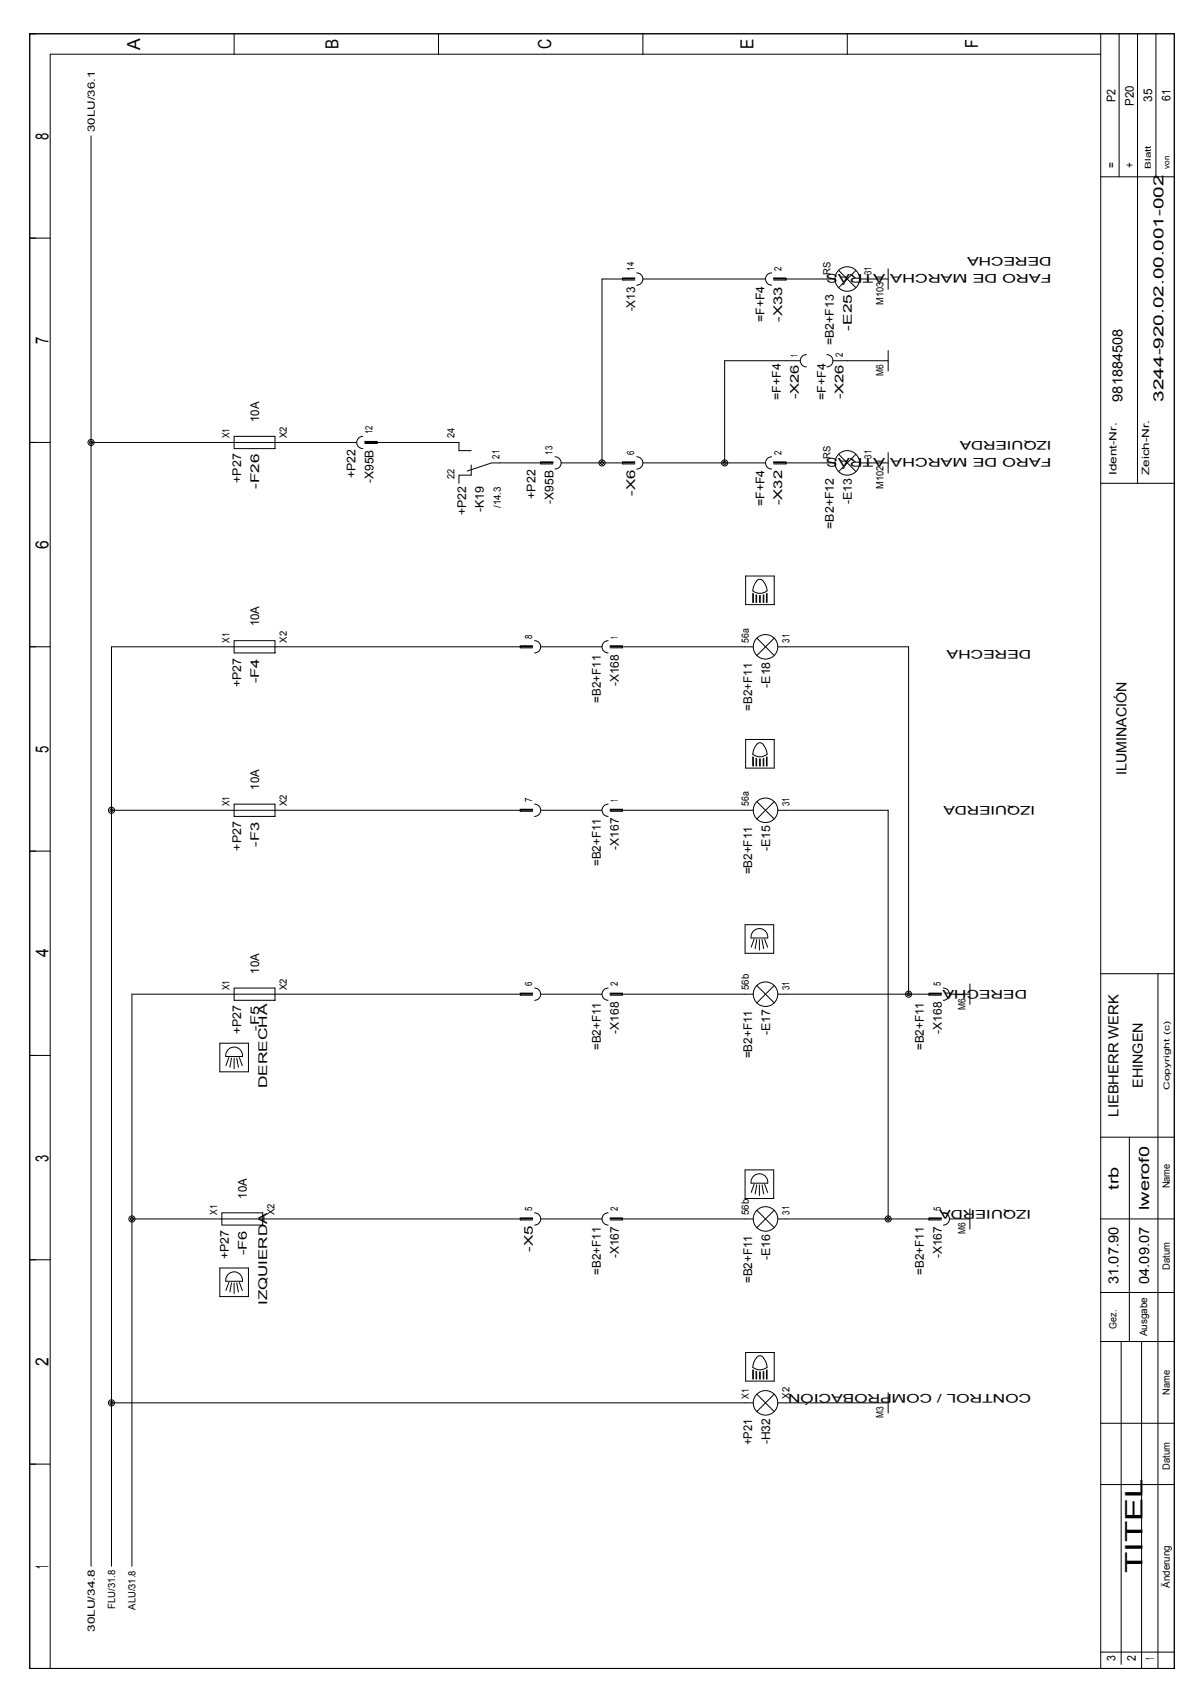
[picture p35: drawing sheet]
<svg xmlns="http://www.w3.org/2000/svg" width="210mm" height="297mm" viewBox="0 0 210 297" stroke-linecap="round" stroke-linejoin="round" font-family="sans-serif">
<defs><g id="words">
<text font-size="4.2" x="201.4" y="277.3" transform="rotate(-90 201.4 277.3)">TITEL</text>
<g font-size="3.2">
<text x="24.7" y="8.7" transform="rotate(-90 24.7 8.7)">A</text>
<text x="59.7" y="8.6" transform="rotate(-90 59.7 8.6)">B</text>
<text x="97.1" y="8.7" transform="rotate(-90 97.1 8.7)">C</text>
<text x="132.8" y="8.6" transform="rotate(-90 132.8 8.6)">E</text>
<text x="172.4" y="8.5" transform="rotate(-90 172.4 8.5)">F</text>
<text x="8.5" y="24.7" transform="rotate(-90 8.5 24.7)">8</text>
<text x="8.5" y="60.7" transform="rotate(-90 8.5 60.7)">7</text>
<text x="8.5" y="96.7" transform="rotate(-90 8.5 96.7)">6</text>
<text x="8.5" y="132.7" transform="rotate(-90 8.5 132.7)">5</text>
<text x="8.5" y="168.8" transform="rotate(-90 8.5 168.8)">4</text>
<text x="8.5" y="204.8" transform="rotate(-90 8.5 204.8)">3</text>
<text x="8.5" y="240.8" transform="rotate(-90 8.5 240.8)">2</text>
<text x="8.5" y="276.5" transform="rotate(-90 8.5 276.5)">1</text>
</g>
<g font-size="2.5">
<text x="197.8" y="70.8" transform="rotate(-90 197.8 70.8)">981884508</text>
<text x="205" y="70.8" transform="rotate(-90 205 70.8)">3244-920.02.00.001-002</text>
<text x="198.6" y="136.6" transform="rotate(-90 198.6 136.6)">ILUMINACIÓN</text>
<text x="201.4" y="191.8" transform="rotate(-90 201.4 191.8)">EHINGEN</text>
<text x="197.1" y="196.8" transform="rotate(-90 197.1 196.8)">LIEBHERR WERK</text>
<text x="197.1" y="209.7" transform="rotate(-90 197.1 209.7)">trb</text>
<text x="202.5" y="213.3" transform="rotate(-90 202.5 213.3)">lwerof0</text>
<text x="197.1" y="226.3" transform="rotate(-90 197.1 226.3)">31.07.90</text>
<text x="202.5" y="226.3" transform="rotate(-90 202.5 226.3)">04.09.07</text>
</g>
<g font-size="2.1">
<text x="196.6" y="18" transform="rotate(-90 196.6 18)">P2</text>
<text x="203.1" y="17.9" transform="rotate(-90 203.1 17.9)">35</text>
<text x="206.3" y="17.7" transform="rotate(-90 206.3 17.7)">61</text>
<text x="199.8" y="18.6" transform="rotate(-90 199.8 18.6)">P20</text>
<text x="196.6" y="29.6" transform="rotate(-90 196.6 29.6)">=</text>
<text x="199.8" y="29.6" transform="rotate(-90 199.8 29.6)">+</text>
<text x="185.3" y="45.3" transform="rotate(-180 185.3 45.3)">DERECHA</text>
<text x="185.3" y="48.4" transform="rotate(-180 185.3 48.4)">FARO DE MARCHA ATRÁS</text>
<text x="111.9" y="54.9" transform="rotate(-90 111.9 54.9)">-X13</text>
<text x="134.7" y="56.8" transform="rotate(-90 134.7 56.8)">=F+F4</text>
<text x="137.9" y="56.7" transform="rotate(-90 137.9 56.7)">-X33</text>
<text x="150.1" y="58.3" transform="rotate(-90 150.1 58.3)">-E25</text>
<text x="147" y="60.9" transform="rotate(-90 147 60.9)">=B2+F13</text>
<text x="137.6" y="70.5" transform="rotate(-90 137.6 70.5)">=F+F4</text>
<text x="140.8" y="70.4" transform="rotate(-90 140.8 70.4)">-X26</text>
<text x="145.5" y="70.5" transform="rotate(-90 145.5 70.5)">=F+F4</text>
<text x="148.7" y="70.4" transform="rotate(-90 148.7 70.4)">-X26</text>
<text x="45.7" y="74.4" transform="rotate(-90 45.7 74.4)">10A</text>
<text x="185.3" y="77.7" transform="rotate(-180 185.3 77.7)">IZQUIERDA</text>
<text x="185.3" y="80.8" transform="rotate(-180 185.3 80.8)">FARO DE MARCHA ATRÁS</text>
<text x="42.5" y="85.1" transform="rotate(-90 42.5 85.1)">+P27</text>
<text x="45.7" y="86.2" transform="rotate(-90 45.7 86.2)">-F26</text>
<text x="62.7" y="84.3" transform="rotate(-90 62.7 84.3)">+P22</text>
<text x="65.8" y="85.2" transform="rotate(-90 65.8 85.2)">-X95B</text>
<text x="94.4" y="87.9" transform="rotate(-90 94.4 87.9)">+P22</text>
<text x="97.5" y="88.8" transform="rotate(-90 97.5 88.8)">-X95B</text>
<text x="111.9" y="87.4" transform="rotate(-90 111.9 87.4)">-X6</text>
<text x="134.7" y="89.2" transform="rotate(-90 134.7 89.2)">=F+F4</text>
<text x="137.9" y="89" transform="rotate(-90 137.9 89)">-X32</text>
<text x="150.1" y="88.8" transform="rotate(-90 150.1 88.8)">-E13</text>
<text x="82.1" y="90.8" transform="rotate(-90 82.1 90.8)">+P22</text>
<text x="85.3" y="90.3" transform="rotate(-90 85.3 90.3)">-K19</text>
<text x="147" y="93.2" transform="rotate(-90 147 93.2)">=B2+F12</text>
<text x="45.7" y="110.4" transform="rotate(-90 45.7 110.4)">10A</text>
<text x="181.7" y="114.7" transform="rotate(-180 181.7 114.7)">DERECHA</text>
<text x="42.5" y="121.1" transform="rotate(-90 42.5 121.1)">+P27</text>
<text x="45.7" y="120.4" transform="rotate(-90 45.7 120.4)">-F4</text>
<text x="105.9" y="123.9" transform="rotate(-90 105.9 123.9)">=B2+F11</text>
<text x="109.1" y="121" transform="rotate(-90 109.1 121)">-X168</text>
<text x="132.6" y="125.3" transform="rotate(-90 132.6 125.3)">=B2+F11</text>
<text x="135.7" y="121.3" transform="rotate(-90 135.7 121.3)">-E18</text>
<text x="45.7" y="139.2" transform="rotate(-90 45.7 139.2)">10A</text>
<text x="182.5" y="142" transform="rotate(-180 182.5 142)">IZQUIERDA</text>
<text x="42.5" y="149.9" transform="rotate(-90 42.5 149.9)">+P27</text>
<text x="45.7" y="149.3" transform="rotate(-90 45.7 149.3)">-F3</text>
<text x="109.1" y="149.8" transform="rotate(-90 109.1 149.8)">-X167</text>
<text x="105.9" y="152.7" transform="rotate(-90 105.9 152.7)">=B2+F11</text>
<text x="132.6" y="154.2" transform="rotate(-90 132.6 154.2)">=B2+F11</text>
<text x="135.7" y="150.1" transform="rotate(-90 135.7 150.1)">-E15</text>
<text x="45.7" y="171.7" transform="rotate(-90 45.7 171.7)">10A</text>
<text x="181" y="174.5" transform="rotate(-180 181 174.5)">DERECHA</text>
<text x="42.5" y="182.4" transform="rotate(-90 42.5 182.4)">+P27</text>
<text x="45.7" y="181.7" transform="rotate(-90 45.7 181.7)">-F5</text>
<text x="105.9" y="185.1" transform="rotate(-90 105.9 185.1)">=B2+F11</text>
<text x="109.1" y="182.2" transform="rotate(-90 109.1 182.2)">-X168</text>
<text x="135.7" y="182.5" transform="rotate(-90 135.7 182.5)">-E17</text>
<text x="162.8" y="185.1" transform="rotate(-90 162.8 185.1)">=B2+F11</text>
<text x="166" y="182.2" transform="rotate(-90 166 182.2)">-X168</text>
<text x="47.1" y="191.8" transform="rotate(-90 47.1 191.8)">DERECHA</text>
<text x="132.6" y="186.6" transform="rotate(-90 132.6 186.6)">=B2+F11</text>
<text x="43.5" y="211.3" transform="rotate(-90 43.5 211.3)">10A</text>
<text x="181.7" y="213.4" transform="rotate(-180 181.7 213.4)">IZQUIERDA</text>
<text x="40.3" y="222" transform="rotate(-90 40.3 222)">+P27</text>
<text x="43.5" y="221.3" transform="rotate(-90 43.5 221.3)">-F6</text>
<text x="93.9" y="220.7" transform="rotate(-90 93.9 220.7)">-X5</text>
<text x="109.1" y="221.8" transform="rotate(-90 109.1 221.8)">-X167</text>
<text x="166" y="221.8" transform="rotate(-90 166 221.8)">-X167</text>
<text x="105.9" y="224.8" transform="rotate(-90 105.9 224.8)">=B2+F11</text>
<text x="132.6" y="226.2" transform="rotate(-90 132.6 226.2)">=B2+F11</text>
<text x="135.7" y="222.1" transform="rotate(-90 135.7 222.1)">-E16</text>
<text x="162.8" y="224.8" transform="rotate(-90 162.8 224.8)">=B2+F11</text>
<text x="47.1" y="230" transform="rotate(-90 47.1 230)">IZQUIERDA</text>
<text x="181.7" y="245.8" transform="rotate(-180 181.7 245.8)">CONTROL / COMPROBACIÓN</text>
<text x="132.6" y="254.8" transform="rotate(-90 132.6 254.8)">+P21</text>
<text x="135.7" y="254.6" transform="rotate(-90 135.7 254.6)">-H32</text>
<text x="196.6" y="292.9" transform="rotate(-90 196.6 292.9)">3</text>
<text x="200.2" y="292.8" transform="rotate(-90 200.2 292.8)">2</text>
<text x="203.4" y="292.6" transform="rotate(-90 203.4 292.6)">1</text>
</g>
<g font-size="1.8">
<text x="16.7" y="23.2" transform="rotate(-90 16.7 23.2)">30LU/36.1</text>
<text x="111.8" y="47.7" transform="rotate(-90 111.8 47.7)">14</text>
<text x="137.7" y="47.7" transform="rotate(-90 137.7 47.7)">2</text>
<text x="146.4" y="48.5" transform="rotate(-90 146.4 48.5)">RS</text>
<text x="153.6" y="48.5" transform="rotate(-90 153.6 48.5)">31</text>
<text x="155.7" y="53.8" transform="rotate(-90 155.7 53.8)">M103</text>
<text x="140.6" y="62.9" transform="rotate(-90 140.6 62.9)">1</text>
<text x="148.5" y="62.9" transform="rotate(-90 148.5 62.9)">2</text>
<text x="155.7" y="66.3" transform="rotate(-90 155.7 66.3)">M6</text>
<text x="40.5" y="77.3" transform="rotate(-90 40.5 77.3)">X1</text>
<text x="50.5" y="77.3" transform="rotate(-90 50.5 77.3)">X2</text>
<text x="65.7" y="76.6" transform="rotate(-90 65.7 76.6)">12</text>
<text x="80.1" y="77.3" transform="rotate(-90 80.1 77.3)">24</text>
<text x="88" y="80.9" transform="rotate(-90 88 80.9)">21</text>
<text x="97.4" y="80.2" transform="rotate(-90 97.4 80.2)">13</text>
<text x="111.8" y="80.2" transform="rotate(-90 111.8 80.2)">6</text>
<text x="137.7" y="80.2" transform="rotate(-90 137.7 80.2)">2</text>
<text x="146.4" y="80.9" transform="rotate(-90 146.4 80.9)">RS</text>
<text x="153.6" y="80.9" transform="rotate(-90 153.6 80.9)">31</text>
<text x="196.8" y="83.8" transform="rotate(-90 196.8 83.8)">Ident-Nr.</text>
<text x="202.6" y="83.8" transform="rotate(-90 202.6 83.8)">Zeich-Nr.</text>
<text x="80.1" y="84.5" transform="rotate(-90 80.1 84.5)">22</text>
<text x="88.3" y="89.6" transform="rotate(-90 88.3 89.6)">/14.3</text>
<text x="155.7" y="86.2" transform="rotate(-90 155.7 86.2)">M102</text>
<text x="40.5" y="113.3" transform="rotate(-90 40.5 113.3)">X1</text>
<text x="50.5" y="113.3" transform="rotate(-90 50.5 113.3)">X2</text>
<text x="93.8" y="112.6" transform="rotate(-90 93.8 112.6)">8</text>
<text x="108.9" y="112.6" transform="rotate(-90 108.9 112.6)">1</text>
<text x="132" y="113.3" transform="rotate(-90 132 113.3)">56a</text>
<text x="139.2" y="113.3" transform="rotate(-90 139.2 113.3)">31</text>
<text x="40.5" y="142.1" transform="rotate(-90 40.5 142.1)">X1</text>
<text x="50.5" y="142.1" transform="rotate(-90 50.5 142.1)">X2</text>
<text x="93.8" y="141.4" transform="rotate(-90 93.8 141.4)">7</text>
<text x="108.9" y="141.4" transform="rotate(-90 108.9 141.4)">1</text>
<text x="132" y="142.1" transform="rotate(-90 132 142.1)">56a</text>
<text x="139.2" y="142.1" transform="rotate(-90 139.2 142.1)">31</text>
<text x="93.8" y="173.8" transform="rotate(-90 93.8 173.8)">6</text>
<text x="108.9" y="173.8" transform="rotate(-90 108.9 173.8)">2</text>
<text x="165.8" y="173.8" transform="rotate(-90 165.8 173.8)">5</text>
<text x="40.5" y="174.5" transform="rotate(-90 40.5 174.5)">X1</text>
<text x="50.5" y="174.5" transform="rotate(-90 50.5 174.5)">X2</text>
<text x="132" y="174.5" transform="rotate(-90 132 174.5)">56b</text>
<text x="139.2" y="174.5" transform="rotate(-90 139.2 174.5)">31</text>
<text x="170.1" y="178" transform="rotate(-90 170.1 178)">M6</text>
<text x="206.2" y="209.5" transform="rotate(-90 206.2 209.5)">Name</text>
<text x="38.3" y="214.2" transform="rotate(-90 38.3 214.2)">X1</text>
<text x="48.4" y="214.2" transform="rotate(-90 48.4 214.2)">X2</text>
<text x="93.8" y="213.4" transform="rotate(-90 93.8 213.4)">5</text>
<text x="108.9" y="213.4" transform="rotate(-90 108.9 213.4)">2</text>
<text x="132" y="214.2" transform="rotate(-90 132 214.2)">56b</text>
<text x="139.2" y="214.2" transform="rotate(-90 139.2 214.2)">31</text>
<text x="165.8" y="213.4" transform="rotate(-90 165.8 213.4)">5</text>
<text x="170.1" y="217.6" transform="rotate(-90 170.1 217.6)">M6</text>
<text x="206.2" y="223.8" transform="rotate(-90 206.2 223.8)">Datum</text>
<text x="196.8" y="234.2" transform="rotate(-90 196.8 234.2)">Gez.</text>
<text x="202.2" y="235.6" transform="rotate(-90 202.2 235.6)">Ausgabe</text>
<text x="206.2" y="245.9" transform="rotate(-90 206.2 245.9)">Name</text>
<text x="132" y="246.6" transform="rotate(-90 132 246.6)">X1</text>
<text x="139.2" y="246.6" transform="rotate(-90 139.2 246.6)">X2</text>
<text x="155.7" y="250" transform="rotate(-90 155.7 250)">M3</text>
<text x="206.2" y="259.1" transform="rotate(-90 206.2 259.1)">Datum</text>
<text x="206.2" y="279.9" transform="rotate(-90 206.2 279.9)">Änderung</text>
<text x="16.7" y="287.7" transform="rotate(-90 16.7 287.7)">30LU/34.8</text>
<text x="20.3" y="283.6" transform="rotate(-90 20.3 283.6)">FLU/31.8</text>
<text x="23.9" y="283.8" transform="rotate(-90 23.9 283.8)">ALU/31.8</text>
</g>
<g font-size="1.4">
<text x="202.9" y="29.7" transform="rotate(-90 202.9 29.7)">Blatt</text>
<text x="206.1" y="29.7" transform="rotate(-90 206.1 29.7)">von</text>
<text x="206.1" y="192.1" transform="rotate(-90 206.1 192.1)">Copyright (c)</text>
</g>
</g></defs>
<g fill="none" stroke="#000" stroke-width=".18">
<path d="M5.2 6h201.8v288.1h-201.8zM41.3 6v3.6M77.3 6v3.6M113.3 6v3.6M149.3 6v3.6M194 9.6h-185.2v284.5M194 6v288.1M197.2 6v25.2M200.5 6v79.2M203.7 6v25.2M16 24v252.1M194 31.2h13"/>
<path d="M5.2 42h3.6M111.9 49.4h-2.2v-.4h2.2v.2h-5.8v32.4M112.2 48.1a1.08 1.08 0 0 1 1.1 1.1 1.08 1.08 0 0 1-1.1 1.1M113.3 49.2h21.6M136 48.1a1.08 1.08 0 0 0-1.1 1.1 1.08 1.08 0 0 0 1.1 1.1M147.2 49.2h-10.8v-.2h2.1v.4h-2.1M147.8 47.7l3.1 3M150.9 47.7l-3.1 3M156.5 47.4v3.6M156.5 49.2h-5M5.2 78h3.6M16 78h46.9"/>
<path d="M41.3 76.9h7.2v2.2h-7.2zM64 76.9a1.08 1.08 0 0 0-1.1 1.1 1.08 1.08 0 0 0 1.1 1.1M64.3 78.2h2.2v-.4h-2.2v.2h16.6v1.4h2.1M141 63.6h-13.3v18M142.1 62.5a1.08 1.08 0 0 0-1.1 1.1 1.08 1.08 0 0 0 1.1 1.1M145.7 62.5a1.08 1.08 0 0 1 1.1 1.1 1.08 1.08 0 0 1-1.1 1.1M156.5 63.6h-9.7M156.5 61.8v3.6M156.5 79.8v3.6M83 82v1.8h-2.1v1.4M97.5 81.8h-2.2v-.4h2.2v.2h-10.9l-4.3 1.4M97.8 80.5a1.08 1.08 0 0 1 1.1 1.1 1.08 1.08 0 0 1-1.1 1.1"/>
<path d="M98.9 81.6h13v-.2h-2.2v.4h2.2M112.2 80.5a1.08 1.08 0 0 1 1.1 1.1 1.08 1.08 0 0 1-1.1 1.1M113.3 81.6h21.6M136 80.5a1.08 1.08 0 0 0-1.1 1.1 1.08 1.08 0 0 0 1.1 1.1M147.2 81.6h-10.8v-.2h2.1v.4h-2.1M147.8 80.1l3.1 3M150.9 80.1l-3.1 3M156.5 81.6h-5M194 85.2h13M5.2 114h3.6M41.3 112.9h7.2v2.2h-7.2zM93.9 114.2h-2.2v-.4h2.2v.2h-74.3v162.1"/>
<path d="M94.2 112.9a1.08 1.08 0 0 1 1.1 1.1 1.08 1.08 0 0 1-1.1 1.1M95.3 114h10.8M107.2 112.9a1.08 1.08 0 0 0-1.1 1.1 1.08 1.08 0 0 0 1.1 1.1M131.4 101.5h5.1v5.1h-5.1zM132.7 104.6v1.6M132.8 114h-25.3v-.2h2.2v.4h-2.2M132.8 104.7v1.5M133.2 104.9v1.3M133.4 104.9v1.3M133.4 112.5l3 3.1M133.5 102.3a.82 .82 0 0 1 1.3 .5l.4 1.3a1.98 1.98 0 0 1-2.5 0l.3-1zM133.9 105v1.2"/>
<path d="M134 105v1.2M134.5 104.9v1.3M134.6 104.9v1.3M135.1 104.7v1.5M135.2 104.6v1.6M136.4 112.5l-3 3.1M137.1 114h23v61.3M131.4 130.4h5.1v5h-5.1zM132.7 133.4v1.6M132.8 133.5v1.5M133.2 133.7v1.3M133.4 133.7v1.3"/>
<path d="M133.5 131.1a.82 .82 0 0 1 1.3 .5l.4 1.4a1.98 1.98 0 0 1-2.5 0l.3-1.1zM133.9 133.8v1.2M134 133.8v1.2M134.5 133.7v1.3M134.6 133.7v1.3M135.1 133.5v1.5M135.2 133.4v1.6M5.2 150h3.6M19.6 142.8h74.3v-.1h-2.2v.3h2.2M41.3 141.8h7.2v2.1h-7.2zM94.2 141.8a1.08 1.08 0 0 1 1.1 1 1.08 1.08 0 0 1-1.1 1.1M95.3 142.8h10.8"/>
<path d="M107.2 141.8a1.08 1.08 0 0 0-1.1 1 1.08 1.08 0 0 0 1.1 1.1M132.8 142.8h-25.3v-.1h2.2v.3h-2.2M133.4 141.3l3 3.1M136.4 141.3l-3 3.1M137.1 142.8h19.4v72.1M41.3 174.2h7.2v2.1h-7.2zM93.9 175.4h-2.2v-.3h2.2v.2h-70.6v100.8M94.2 174.2a1.08 1.08 0 0 1 1.1 1.1 1.08 1.08 0 0 1-1.1 1M95.3 175.3h10.8M107.2 174.2a1.08 1.08 0 0 0-1.1 1.1 1.08 1.08 0 0 0 1.1 1M131.3 163h5.1v5.1h-5.1zM132.8 175.3h-25.3v-.2h2.2v.3h-2.2"/>
<path d="M132.8 164.2a1.48 1.48 0 0 1 1.7-.4 1.48 1.48 0 0 1 .8 1.5h-2.9a1.48 1.48 0 0 1 .4-1.1zM132.9 165.5l-.5 1.5M133.4 165.6l-.3 1.6M133.4 173.7l3 3.1M133.8 165.7v1.8M134.3 165.6l.3 1.6M134.8 165.5l.5 1.5M136.4 173.7l-3 3.1M137.1 175.3h28.8v-.2h-2.2v.3h2.2M166.3 174.2a1.08 1.08 0 0 1 1 1.1 1.08 1.08 0 0 1-1 1M167.3 175.3h3.6M170.9 173.5v3.6"/>
<path d="M194 171.7h13M204.1 171.7v122.4M5.2 186.1h3.6M38.7 183.9h5.1v5h-5.1zM40.2 185a1.48 1.48 0 0 1 1.7-.3 1.48 1.48 0 0 1 .8 1.5h-2.9a1.48 1.48 0 0 1 .4-1.2zM40.3 186.4l-.5 1.5M40.8 186.5l-.3 1.6M41.3 186.5v1.9M41.7 186.5l.3 1.6M42.2 186.4l.5 1.5M23.3 214.9h70.6v-.2h-2.2v.4h2.2M39.1 213.8h7.2v2.2h-7.2z"/>
<path d="M94.2 213.8a1.08 1.08 0 0 1 1.1 1.1 1.08 1.08 0 0 1-1.1 1.1M95.3 214.9h10.8M107.2 213.8a1.08 1.08 0 0 0-1.1 1.1 1.08 1.08 0 0 0 1.1 1.1M131.3 206.2h5.1v5.1h-5.1zM132.8 214.9h-25.3v-.2h2.2v.4h-2.2M132.8 207.4a1.48 1.48 0 0 1 1.7-.3 1.48 1.48 0 0 1 .8 1.5h-2.9a1.48 1.48 0 0 1 .4-1.2zM132.9 208.8l-.5 1.4M133.4 208.9l-.3 1.6M133.4 213.4l3 3M133.8 208.9v1.8M134.3 208.9l.3 1.6M134.8 208.8l.5 1.4"/>
<path d="M136.4 213.4l-3 3M137.1 214.9h28.8v-.2h-2.2v.4h2.2M166.3 213.8a1.08 1.08 0 0 1 1 1.1 1.08 1.08 0 0 1-1 1.1M167.3 214.9h3.6M170.9 213.1v3.6M194 214.9h13M194 200.5h13M199 200.5v36M5.2 222.1h3.6M38.7 223.5h5.1v5.1h-5.1zM40.2 224.7a1.48 1.48 0 0 1 1.7-.4 1.48 1.48 0 0 1 .8 1.6h-2.9a1.48 1.48 0 0 1 .4-1.2zM40.3 226l-.5 1.5"/>
<path d="M40.8 226.1l-.3 1.7M41.3 226.2v1.8M41.7 226.1l.3 1.7M42.2 226l.5 1.5M131.4 238.4h5.1l-.1 5.1h-5zM133.5 239.2a.82 .82 0 0 1 1.3 .5l.4 1.3a1.98 1.98 0 0 1-2.5 0l.3-1.1zM194 236.5h13M194 227.8h13M197.6 236.5v56.9M201.2 236.5v57.6M5.2 258.1h3.6M19.6 247.3h113.2"/>
<path d="M132.7 241.5v1.6M132.8 241.5v1.6M133.2 241.7v1.4M133.4 241.8v1.3M133.4 245.8l3 3M133.9 241.8v1.3M134 241.8v1.3M134.5 241.8v1.3M134.6 241.7v1.4M135.1 241.5v1.6M135.2 241.5v1.6M136.4 245.8l-3 3"/>
<path d="M156.5 245.5v3.6M156.5 247.3h-19.4M194 250.9h13M194 261.7h13M194 291.2h13"/>
<circle cx="149.3" cy="49.2" r="2.16"/>
<circle cx="16" cy="78" r=".54"/>
<circle cx="16" cy="78" r=".27"/>
<circle cx="106.1" cy="81.6" r=".27"/>
<circle cx="106.1" cy="81.6" r=".54"/>
<circle cx="127.7" cy="81.6" r=".27"/>
<circle cx="127.7" cy="81.6" r=".54"/>
<circle cx="149.3" cy="81.6" r="2.16"/>
<circle cx="134.9" cy="114" r="2.16"/>
<circle cx="19.6" cy="142.8" r=".27"/>
<circle cx="19.6" cy="142.8" r=".54"/>
<circle cx="134.9" cy="142.8" r="2.16"/>
<circle cx="134.9" cy="175.3" r="2.16"/>
<circle cx="160.1" cy="175.3" r=".54"/>
<circle cx="160.1" cy="175.3" r=".27"/>
<circle cx="23.3" cy="214.9" r=".54"/>
<circle cx="23.3" cy="214.9" r=".27"/>
<circle cx="134.9" cy="214.9" r="2.16"/>
<circle cx="156.5" cy="214.9" r=".54"/>
<circle cx="156.5" cy="214.9" r=".27"/>
<circle cx="19.6" cy="247.3" r=".54"/>
<circle cx="19.6" cy="247.3" r=".27"/>
<circle cx="134.9" cy="247.3" r="2.16"/>
</g>
<use href="#words"/>
</svg>
